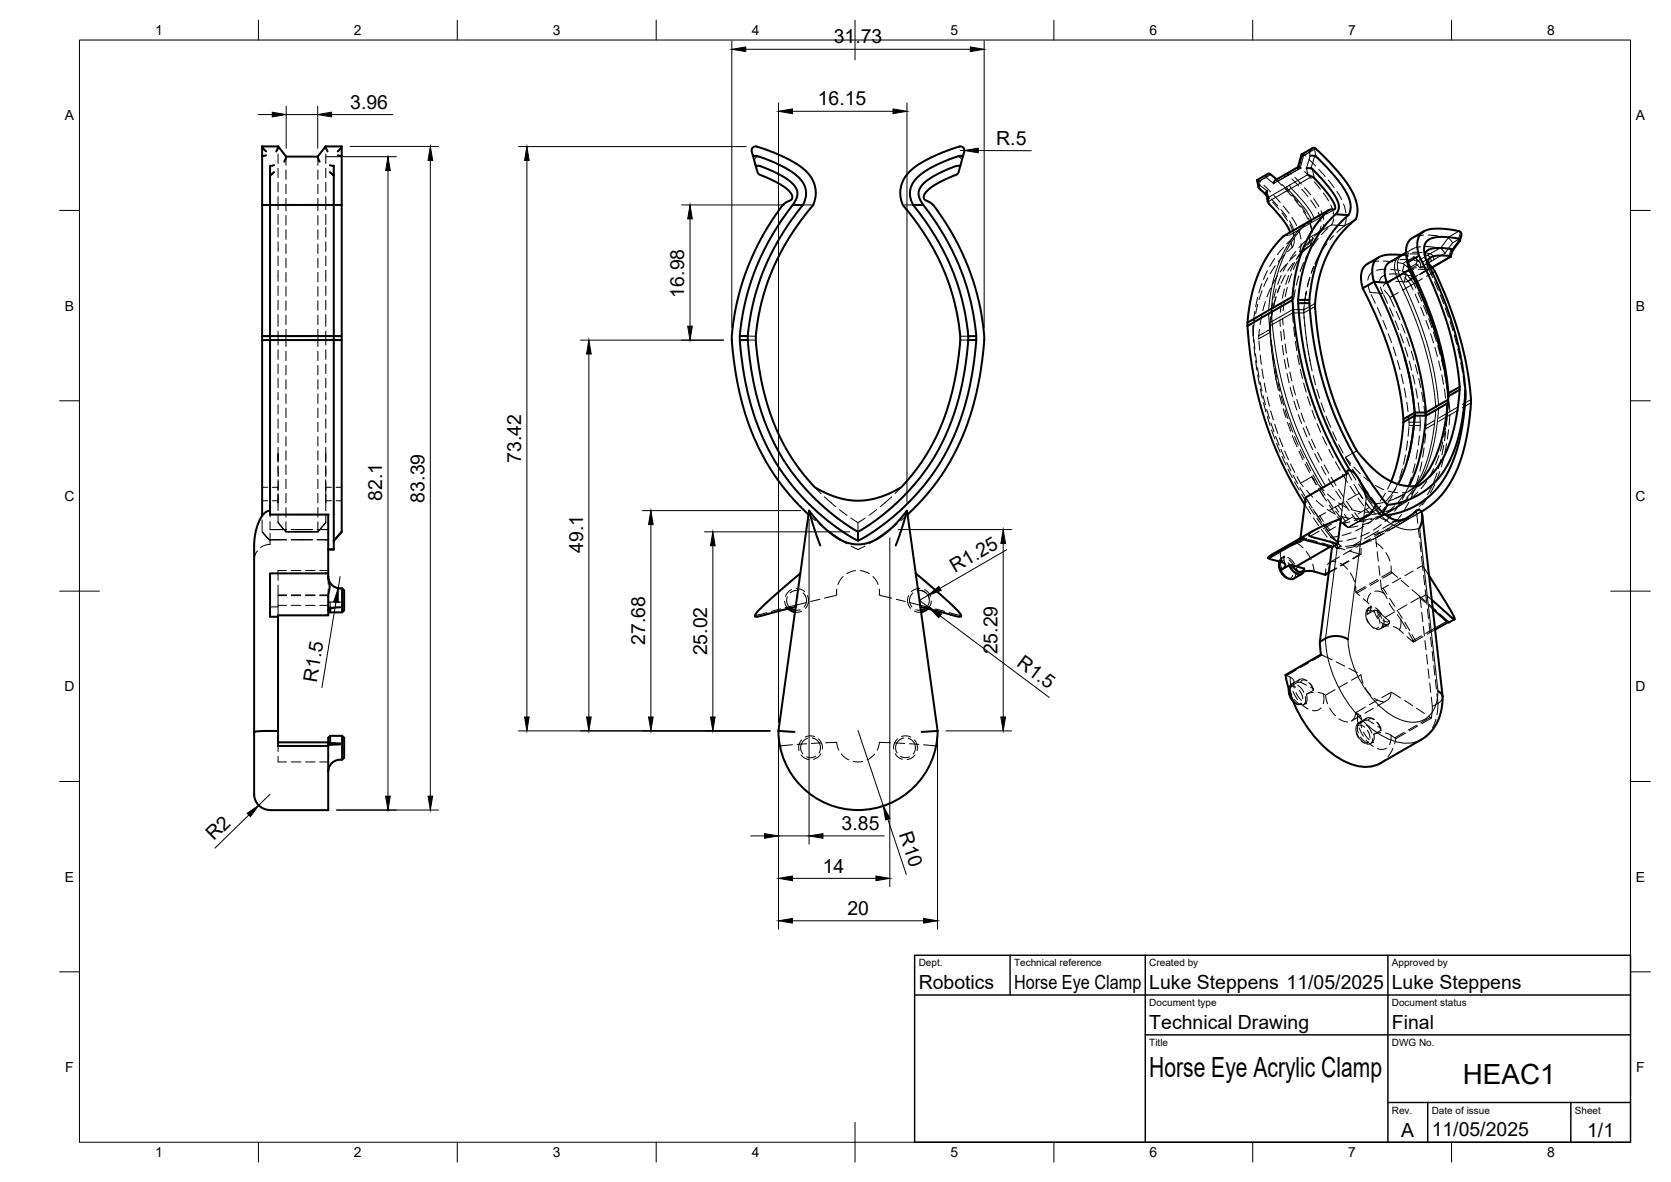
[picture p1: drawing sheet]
<svg xmlns="http://www.w3.org/2000/svg" width="420mm" height="297mm" viewBox="0 0 420 297" stroke-linecap="round" stroke-linejoin="round" font-family="sans-serif">
<defs><g id="words">
<g font-size="7">
<text x="289" y="270.6">Horse Eye Acrylic Clamp</text>
<text x="367.8" y="272.3">HEAC1</text>
</g>
<g font-size="4.9">
<text x="209.6" y="10.9">31.73</text>
<text x="88.1" y="27.3">3.96</text>
<text x="205.6" y="26.5">16.15</text>
<text x="250.5" y="36.4">R.5</text>
<text x="172" y="74.8" transform="rotate(-90 172 74.8)">16.98</text>
<text x="131" y="116.4" transform="rotate(-90 131 116.4)">73.42</text>
<text x="96.1" y="125.9" transform="rotate(-90 96.1 125.9)">82.1</text>
<text x="106.7" y="126.3" transform="rotate(-90 106.7 126.3)">83.39</text>
<text x="146.6" y="138.9" transform="rotate(-90 146.6 138.9)">49.1</text>
<text x="240.1" y="144" transform="rotate(-30 240.1 144)">R1.25</text>
<text x="162.2" y="162.1" transform="rotate(-90 162.2 162.1)">27.68</text>
<text x="177.8" y="164.7" transform="rotate(-90 177.8 164.7)">25.02</text>
<text x="250.8" y="164.5" transform="rotate(-90 250.8 164.5)">25.29</text>
<text x="255.5" y="167.2" transform="rotate(37 255.5 167.2)">R1.5</text>
<text x="79.7" y="171.5" transform="rotate(-81 79.7 171.5)">R1.5</text>
<text x="211.6" y="208.6">3.85</text>
<text x="226" y="209.7" transform="rotate(71 226 209.7)">R10</text>
<text x="53.8" y="211.4" transform="rotate(-44 53.8 211.4)">R2</text>
<text x="206.9" y="219.3">14</text>
<text x="213.1" y="229.9">20</text>
<text x="231" y="248.5">Robotics</text>
<text x="255" y="248.5">Horse Eye Clamp</text>
<text x="289" y="248.5">Luke Steppens 11/05/2025</text>
<text x="350" y="248.5">Luke Steppens</text>
<text x="289" y="258.6">Technical Drawing</text>
<text x="350" y="258.6">Final</text>
<text x="352.3" y="285.7">A</text>
<text x="360" y="285.5">11/05/2025</text>
<text x="399.1" y="285.7">1/1</text>
</g>
<g font-size="3.5">
<text x="39" y="8.8">1</text>
<text x="89" y="8.8">2</text>
<text x="139" y="8.8">3</text>
<text x="189" y="8.8">4</text>
<text x="239" y="8.8">5</text>
<text x="289" y="8.8">6</text>
<text x="339" y="8.8">7</text>
<text x="389" y="8.8">8</text>
<text x="16.3" y="30.2">A</text>
<text x="411.3" y="30.2">A</text>
<text x="16.3" y="78">B</text>
<text x="411.3" y="78">B</text>
<text x="16.2" y="125.9">C</text>
<text x="411.2" y="125.9">C</text>
<text x="16.2" y="173.7">D</text>
<text x="411.2" y="173.7">D</text>
<text x="16.3" y="221.6">E</text>
<text x="411.3" y="221.6">E</text>
<text x="16.4" y="269.4">F</text>
<text x="411.4" y="269.4">F</text>
<text x="39" y="290.8">1</text>
<text x="89" y="290.8">2</text>
<text x="139" y="290.8">3</text>
<text x="189" y="290.8">4</text>
<text x="239" y="290.8">5</text>
<text x="289" y="290.8">6</text>
<text x="339" y="290.8">7</text>
<text x="389" y="290.8">8</text>
</g>
<g font-size="2.5">
<text x="231" y="242.9">Dept.</text>
<text x="255" y="242.9">Technical reference</text>
<text x="289" y="242.9">Created by</text>
<text x="350" y="242.9">Approved by</text>
<text x="289" y="252.8">Document type</text>
<text x="350" y="252.8">Document status</text>
<text x="289" y="262.9">Title</text>
<text x="350" y="262.9">DWG No.</text>
<text x="350" y="279.9">Rev.</text>
<text x="360" y="279.9">Date of issue</text>
<text x="396" y="279.9">Sheet</text>
</g>
</g></defs>
<!-- layer: Hidden -->
<g fill="none" stroke="#000" stroke-width=".25">
<path d="M69.9 38.7v2.4M70 36.8l-.1 .7M71.9 39.4h.1M72 39.4l-.1 2.1M79.9 39.4v2.1M79.9 39.4h.1M81.9 36.8v.7M81.9 38.7v2.4M191 39.4h-.5l-.5 .2-.3 .5v.5M240.5 39.4h.5l.4 .2 .4 .5-.1 .5M327.3 38.8h.3l.7 .4M69.9 49.4v3.3"/>
<path d="M69.9 45.9v2.3M69.9 42.3v2.3M69.9 53.9v2.5M69.9 57.2v2.4M71.9 49.9v3.1M71.9 46.3v2.4M71.9 42.7v2.4M71.9 54.2v2.4M71.9 57.7v2.4M79.9 49.9v3.1M79.9 46.3v2.4M79.9 42.7v2.4"/>
<path d="M79.9 54.2v2.4M79.9 57.7v2.4M81.9 49.4v3.3M81.9 45.9v2.3M81.9 42.3v2.3M81.9 53.9v2.5M81.9 57.2v2.4M201.9 51.5h2.6M227 51.5h2.6M229.6 51.5h.1M316.1 45.2l.8 .5M317.8 46.6l1.7 1.6"/>
<path d="M318.3 48.6l.5 .6M318.5 49.2l.7 .7M319.4 43.7l.4 .4M319.7 50l1.6 1.8M320 50.8l1.6 1.8M320.3 49.1l1.6 1.8M320.6 44.9l1.7 1.7M320.7 45.2h.4l.4 .3M321 45.1l.3 .2M322.1 52.7l1.5 1.8M322.3 53.5l1.4 2M322.4 46.4l1.6 1.7"/>
<path d="M322.7 51.8l1.4 1.8M323.2 47.5l1.5 1.7M323.9 59.2l-1.2 .1M324.2 55.5l1 2.2M324.3 56.5l.9 2.2M324.8 49l1.6 1.8M324.8 54.6l1.2 2.1M325.3 58.9l-.2 .7-.6 .8M325.3 58.7l.1 .6M325.5 59.8l-.2 1.6-.4 .8M325.5 50.2l1.5 1.8M326.3 42.1l.3-.1 .6 .3"/>
<path d="M326.4 42h-.1M326.4 57.9l-2.1 1.2M326.5 57.8l.6 2.3M327.1 51.7l1.3 2M327.7 53l1.2 2M328 43.1l1.7 1.7M329 54.8l.7 2.3M329.1 40l1.7 1.7M329.1 59.8l.5 1.8M329.4 56.1l.5 2.3M329.6 56.8l.2 .7M329.7 58.2l-.6 1.6"/>
<path d="M330 59.6l-.4 2M330.5 45.7l1.5 1.8M331.5 59.9l-1.4 1.9M331.6 42.6l1.6 1.8M332.4 54.4l-5 2.9M332.8 48.5l1.3 2M333.9 57.3l-1.6 1.7M334 45.3l1.5 1.8M334.6 51.5l.7 2.3M334.8 56.5l3.3 .3M334.8 56.5l-5.7 3.3M335.3 55l-.5 1.5"/>
<path d="M335.3 59.2l-.9 1.1M335.6 52.6l-2.2 1.2M336.1 48.1l1.3 2.1M337.8 51.3l.6 2.3M338.1 56.8l-2 1.6M338.5 54.7l-.4 2.1M340.9 55.1l-2.8 1.7M357.9 59.1l-1.6 .2-1.1 .5M359.2 59.1l2.3 .2M362.7 59.5l1.4 .2 1.1 1.4M367.4 59.3l-.4 .7M69.9 79v3"/>
<path d="M69.9 75.5v2.3M69.9 71.9v2.4M69.9 67.9v2.8M69.9 60.8v2.4M69.9 64.4v2.3M71.9 61.3v2.4M71.9 64.9v2.4M71.9 68.5v2.4M71.9 72v2.4M71.9 75.6v2.4M71.9 79.2v2.4M79.9 61.3v2.4"/>
<path d="M79.9 64.9v2.4M79.9 68.5v2.4M79.9 72v2.4M79.9 75.6v2.4M79.9 79.2v2.4M81.9 67.9v2.8M81.9 64.4v2.3M81.9 60.8v2.4M81.9 79v3M81.9 75.5v2.3M81.9 71.9v2.4M190.8 79.1l-.5 2.9"/>
<path d="M191.6 75.6l-.5 2.3M192.6 72.1l-.7 2.3M193.6 69.4l-.6 1.6M237.9 69.4l.6 1.6M238.9 72.1l.7 2.3M239.9 75.6l.5 2.3M240.7 79.1l.5 2.9M315.5 80l-.3 2.3M315.5 78.2l-.3 2.4M316.2 74.7l-.5 2.4M316.3 76.5l-.6 2.3M317.3 79.2l-.5 2.4"/>
<path d="M317.3 71.3l-.8 2.3M317.3 73.1l-.7 2.2M318.2 75.8l-.7 2.3M318.7 68l-1 2.2M318.8 69.8l-1 2.2M319.5 72.4l-.9 2.2M319.5 79.6l-.2 1.5 5.7-3.3v.8l-5.7 3.3 .2 2.4M319.7 79.9l-.1 .4M319.7 79.9l-.2 1.2M320 78.2l-.3 1.7M320 78l-.3 1.9M320 76.1l-.4 2.3"/>
<path d="M320.5 65l-1.2 2M320.7 66.8l-1.3 2M320.8 74.7l-.6 2.3M320.9 74.6l-.6 2.3M320.9 72.6l-.6 2.3M321.2 69.3l-1.2 2.1M321.2 73.5l.7-1.7-.7 1.8M322.1 69.2l-.8 2.3M322.7 62.2l-1.5 1.8M322.9 64.1l-1.5 1.8M323.2 69.1l-1.1 2.1M323.3 66.5l-1.4 1.8"/>
<path d="M323.8 66.1l-1.2 2.1M324.5 60.4l-1 .9M324.5 60.4l.4 1.8M324.9 62.2l-1.1 1M325.1 66.1l-1.3 2M325.1 76.3l-.1 1.5h2.8v.8h-2.8l.2 2.4M325.7 72.8l-.4 2.4M325.8 63.2l-1.4 1.9M325.9 64l-1.7 1.6M326.6 69.3l-.7 2.4M326.9 64.1l-1 1.1M327.2 61.2l-.5 2.1 2.9-1.7"/>
<path d="M327.8 66l-.9 2.2M327.8 78.6l.1 1.5M327.8 77.8h.1M327.9 77.4l-.1 .4M327.9 79.6l.2 2.3M328 76.6l-.2 1.3M328.1 75.4l.1-.4-.2 1.2M328.3 60.6l-1.7 1.7M328.5 73.2l-.3 1.8 .3-1.7M329.3 69.8l-.6 2.3M329.4 69.7l-.7 2.3M329.4 62.8l-1.1 2.1"/>
<path d="M329.6 61.6l-1.9 1.7M329.7 68.6l.6-1.7-.6 1.8M330.7 76.2l-2.9 1.7v.7M330.7 77l-2.9 1.6M331.7 64.2l-1.1 2.1M333.6 61.2l-1.3 2M344 71.6l.5 1.9 3.2 .2-.6-1.6M344.8 74l1 2.2M345.1 68.4l-.8 .9-.4 1.1M346.3 77.3l1 2.1M346.6 65.6l-1.6 .2-1.1 .5M347.8 65.6l2.4 .2"/>
<path d="M347.9 74.1l1 2.1M348.1 73l1.4 1.7 2.1-1.2M348.2 69.2l-1.1 .7-.2 1M348.5 67.7l-2.4 .2M349.4 77.3l.9 2.2M349.6 74.9l1 2.2M349.7 67.7l2.3 .3M349.8 70.8l-1.3 .3-.7 .8M350.6 70l-2.2 1.2M350.8 65.4l-1.3 .5M351 78.2l1 2.2M351.4 66a2.57 2.57 0 0 1 1.9 .6l1 .7"/>
<path d="M351.7 68.9h-2.3M352 65.2l2.4 .1M352.5 64.1l1.7 .2M354.1 68l-.6 .3-.9-.2M354.2 63.6l-.4 1 .1 1.3M354.7 70.2l-1.1 .6-2.6-.1M355 69l-.6 .2-1.5-.2M355.1 62.6l-1.6 .9M355.3 64.6l.6 .2 .3 .4-.1 1.1M355.6 65.5l1 .1 .4 .3 .2 .6-.2 .8M356 64.9l.9 1M356.1 69.5l-1.9 1.1"/>
<path d="M356.6 66.5l-5 2.9M357.2 62l-1.4 .3-.9 .4M357.6 70l-4.9 2.9M358.1 63.5l.1 .7M358.2 64v.9M358.4 62l2.4 .1M358.6 65.3l.4 1.9-.5-1.2M359.2 67.6l1 2.1M359.7 64.7l-2.1 1.2M360.1 67.2l-3 1.7M360.7 70.8l1 2.2M360.8 68.2l-2.1 1.3"/>
<path d="M361.9 62.3l.6 .3 .8 1.1M362.1 74.1l.9 2.2M363.4 77.4l.8 2.3M364.6 64.5h.2M365.2 63.1h-.1M365.2 63l-.3 .3M367 60.6l-.2 .1M65.9 84.5h1.4M67.9 84.5h1.4M67.9 84.4l-2 .1M68.5 84.5h1.4h-1.4M69.9 86.7v-2.2h2v2.6"/>
<path d="M69.9 98.6v1.9M69.9 95.1v2.3M69.9 91.5v2.4M69.9 87.9v2.4M70.5 84.5h10.9M71.9 82.8v1.7h-2v-1.3M71.9 88.3v2.3M71.9 91.8v2.4M71.9 95.4v2.4M71.9 99v2.4M75.4 84.5h2.4M79.9 82.8v1.7h-3.5"/>
<path d="M79.9 84.5h2v2.2M79.9 84.5v2.6M79.9 88.3v2.3M79.9 91.8v2.4M79.9 95.4v2.4M79.9 99v2.4M81.9 83.2v1.3h-2M81.9 98.6v1.9M81.9 95.1v2.3M81.9 91.5v2.4M81.9 87.9v2.4M81.9 84.5h1.4"/>
<path d="M82.5 84.5h1.4M83.9 84.4l2 .1M84.5 84.5h1.4M188 84.5h2v1h-2M190 85.5l.2 1.5M190.2 83.2l-.2 1.3M190.3 88.1l.3 2.4M190.7 91.7l.4 2.3M191.3 95.2l.6 2.3M192.1 98.7l.4 1.4M239.4 98.7l-.4 1.4M240.1 95.2l-.5 2.3"/>
<path d="M240.7 91.7l-.4 2.3M241.2 88.1l-.3 2.4M241.3 83.2l.2 1.3M241.5 84.5v1h2M241.5 85.5l-.2 1.5M243.5 84.5h-2M315.1 81.9l.1 4M315.1 81.8l.1 2.3M315.3 85.3l.2 2.4M315.3 87.1l.3 2.4M315.7 88.9l.3 2.3M315.7 90.7l.3 2.3"/>
<path d="M316.2 92.4l.4 2.4M316.2 94.2l.5 2.4M316.5 85.6l.2 2.4M316.7 82.7l-.2 1.7M316.8 95.9l.5 2.4M316.9 89.2l.2 2.4M316.9 97.7l.5 2.4M317.3 92.7l.4 2.4M317.6 99.4l.6 2.3M317.9 96.3l.5 2.3M318.6 99.8l.6 2.3M319.3 82.7v.8v-.7"/>
<path d="M319.3 83.5l.1 1.5M319.3 83.5l-2.8 1.7v-.8M319.3 82.8l-2.8 1.6M319.4 82.3l-.1 .4v-1.6v2.4M319.4 84.4l.2 2.4M319.5 81.5l-.2 1.3M319.6 86.2l.2 2.4M319.6 85.5l.3 2.3M319.7 88l.3 2.4M320 89.8l.3 2.3M320.1 89l.3 2.4M320.2 91.5l.4 2.4"/>
<path d="M320.5 93.3l.4 2.3M320.6 92.5l.5 2.4M320.8 95.1l.6 3M321.3 96.1l.5 2.3M321.7 99.3l.6 2.3M322.1 99.5l.7 2.3M325.3 82.2l.3 2.4M325.7 85.8l.4 2.3M326.3 89.3l.4 2.3M327 92.8l.5 2.3M327.8 96.3l.6 2.3M328 81.3l.3 2.4"/>
<path d="M328.2 83.1l.3 2.4M328.4 84.9l.4 2.3M328.7 86.6l.4 2.4M328.8 99.7l.7 2.3M329 88.4l.4 2.3M329.3 90.2l.6 3M330.2 94.4l.6 2.3M331.1 97.8l.7 2.3M347.7 80.5l.9 2.2M349.1 83.9l.8 2.2M350.3 87.2l.7 2.3M350.8 80.6l.9 2.2"/>
<path d="M351.4 90.6l.6 2.3M352.1 83.9l.8 2.3M352.3 94.1l.6 2.3M352.4 81.5l.9 2.2M353.1 97.6l.4 2.3M353.3 87.3l.7 2.3M353.7 84.8l.8 2.3M354.3 90.7l.6 2.3M354.8 88.2l.7 2.3M355.2 94.2l.6 2.3M355.9 91.6l.6 2.3M356 97.7l.4 2.3"/>
<path d="M356.7 95.1l.6 2.3M357.5 98.6l.4 2.3M361.7 85l.2 .7M362.2 86.8l.5 2.3M363 90.3l.4 2.4M363.6 93.8l.3 2.5M364.1 97.5l.1 1.3M364.2 100l-.1 .4M364.2 98.8v2.4zM364.2 99.6l-.1 1.3M364.6 80.8l.7 2.3M365.7 84.2l.6 2.3"/>
<path d="M366.6 87.7l.5 2.3M367.3 91.2l.4 2.3M367.9 94.7l.3 2.3M368.3 98.2l.1 1.4M69.9 112.4v1.6M69.9 108.8v2.4M69.9 105.3v2.3M69.9 101.7v2.4M69.9 117v2.4M69.9 115.8v-1.8v2.2M69.9 117.4v2.4M71.9 102.6v2.4"/>
<path d="M71.9 106.1v2.4M71.9 109.7v2.4M71.9 113.3v2.4M71.9 116.8v2.4M79.9 102.6v2.4M79.9 106.1v2.4M79.9 109.7v2.4M79.9 113.3v2.4M79.9 116.8v2.4M81.9 112.4v1.6M81.9 108.8v2.4M81.9 105.3v2.3"/>
<path d="M81.9 101.7v2.4M81.9 117v2.4M81.9 114v1.8M81.9 114v2.2M81.9 117.4v2.4M317.7 101.2l.6 2.3M318.5 102.9l.7 2.2M318.6 104.7l.7 2.2M319.5 103.2l.7 2.3M319.6 106.3l.7 2.2M319.7 108.1l.8 2.2M320.5 106.6l.8 2.3"/>
<path d="M320.7 109.7l.9 2.2M321 111.4l.9 2.2M321.7 110l.9 2.2M322.1 113l.9 2.1M322.3 114.7l1 2.2M322.6 102.7l.7 2.3M323 113.3l1 2.2M323.1 103l.7 2.2M323.6 116.2l1 2.1M323.7 106.1l.8 2.3M323.9 117.9l1.1 2.1M324.2 106.3l.9 2.3"/>
<path d="M324.5 116.6l1.1 2.1M324.9 109.5l1.2 2.8M325.1 119.4l1.2 2.1M325.5 109.7l.9 2.2M326.1 119.8l.9 1.6M326.6 113.4l1 2.1M326.9 113l1 2.1M328.1 116.6l1.1 2.1M328.5 116.2l1.1 2.1M329.8 119.8l1.2 2M329.8 119.8l.7 .9M329.8 119.8l1.1 1.9"/>
<path d="M329.8 119.8l-2.8 1.6M329.9 103.1l.8 2.2M330.1 119.3l1.2 2.1M331.2 106.4l.9 2.2M332.2 101.2l.8 2.3M332.6 109.7l1 2.2M333.4 104.6l1.2 2.8M334.1 112.9l1.1 2.1M335.1 108.5l1 2.2M335.8 116.1l1.2 2.1M336.6 111.7l1.1 2.1M337.6 119.2l1.2 2"/>
<path d="M338.7 118.3l1.2 2.4M339.4 118.2l1.5 2.4M339.6 116.5l-1.3-1.6 1.2 2.1M340 117.9l1.2 1.9M340.1 118l1.1 1.8M340.4 117.4l1.7 1.6M341.2 113.3l-2.9 1.6 1.1 2M341.2 119.8l.9 1.3M342.9 119.9l1.9 1.4M352.6 117.8l-.7 2.3M353.4 114.3l-.5 2.4M353.7 101.1l.3 2.3"/>
<path d="M353.9 110.8l-.3 2.4M354.2 104.6l.1 1.5M354.3 107.3l-.2 2.3M354.3 106.1v.8h2.8M354.3 106.1h2.8M355.8 116.6l-.6 2.3M356.5 113l-.5 2.4M356.6 101.2l.3 2.4M356.7 119.6l-.7 2.2M356.9 109.5l-.3 2.4M357 104.7v3.6M357.5 116.1l-.5 2.3"/>
<path d="M358 102.1l.3 2.4M358.1 112.6l-.4 2.3M358.5 105.7v1.2M358.5 109l-.3 2.4M358.5 106.9v.9M360.5 117.8l-1.1 2.1M360.7 106.5l-2.2 1.2M360.7 105.7l-2.2 1.2M361.8 114.5l-.8 2.2M362.8 111l-.6 2.4M362.8 109.1l-.4 1.5M363.5 107.6l-.4 2.3"/>
<path d="M363.5 105.6l-.4 2.4M363.9 104l-.2 2.4M364 102.1l-.3 2.3M364 101.3l.2-.1-.1 1.6M366.7 103l-5 2.9M366.7 102.2l-5 2.9M369.9 101.2l-2.2 1.3M369.9 100.4l-2.2 1.2M64.7 138.4l-.6 1.3-.2 1.1M65.9 130.7v3M65.9 133.7l2 2.2zM65.9 122.5h1.4"/>
<path d="M65.9 125.8h1.4M67.9 131.1v2h4.2M67.9 135.6v1.2l-1.1 .2-1.3 .6M67.9 135.6h2h-2M67.9 134v1.6M68.5 122.5h1.4v.4M68.5 125.8h1.4M69.9 124.1v2.3zM69.9 124.6v1.8M69.9 131.3l2 2.4h8l2-2.4-2 2.4h-8zM69.9 129.5v1.8M69.9 126.4v1.9"/>
<path d="M69.9 135.6h2.2M69.9 120.6v2.4M69.9 121v2.4M71.9 133.7h.1M71.9 120.4v2.4M71.9 124v2.4M71.9 127.6v2.3M71.9 131.1v2.4M72.1 129.3h-4.2v.6M73.3 133.1h5.3M73.3 129.3h5.3M73.3 135.6h5.3"/>
<path d="M79.8 133.1h2.7M79.8 129.3h2.7M79.8 135.6h2.1M79.9 120.4v2.4M79.9 124v2.4M79.9 127.6v2.3M79.9 131.1v2.4M79.9 133.7h.1M81.9 120.6v2.4M81.9 121v2.4M81.9 135.6h.6h-.6M81.9 124.1v2.3"/>
<path d="M81.9 129.5v1.8M81.9 126.4v1.9M81.9 125.9v.5M81.9 124.6v1.8M81.9 125.8h1.4M82.5 129.3h.1M83.3 122.5h-1.4v2.2M84.5 122.5h1.4M84.5 125.8h1.4M203.3 129.3l1.7 1.6M204.9 122.5l1.5 1.5M205.9 131.6l1.8 1.5"/>
<path d="M207.3 124.9l2.8 2.4M211.1 128.1l1.9 1.4M211.3 135.6l1.7 1.1M214 130.2l1.7 1.1M214 137.3l1.7 .8M215.7 138.1h.1M215.7 131.3v2.4M217.5 137.3l-1.8 .8M217.5 130.2l-1.8 1.1M220.2 135.6l-1.7 1.1M220.4 128.1l-1.9 1.4M224.2 124.9l-2.9 2.4"/>
<path d="M225.6 131.6l-1.8 1.5M226.6 122.5l-1.6 1.5M228.2 129.3l-1.7 1.6M321.1 138.7l-1.3 .6M323.4 137.7l-1.4 .6M325.5 121.1l1.2 2.1M326.9 122.5l1.2 2.1M327 135.2l-.1 1.1-2.4 .9M327 121.4l.7 .9M327.3 124.2l1.2 2M327.7 135.1l.3 .2M328.1 126.8l1.4 2.3"/>
<path d="M328.3 125l1.2 2M328.5 123.2l1.6 1.8M328.6 135.2l-1.7 1.1M328.7 125.6l1.2 2M328.9 135.5l2.3 .6M329.1 127.3l1.4 2M330.2 128l1.2 1.9M330.2 130.1l1.4 2M330.6 128.6l1.3 2M331 125.8l1.8 1.5M331.1 130.2l1.4 2M331.3 121.6l1.6 1.7"/>
<path d="M331.4 129.9l.9 1.4M331.6 122.8l1.1 1.9M331.6 122.9l1.1 1.8M331.7 133.5l-2.1 1.1M331.9 122.5l1.3 2M332.3 133.1l1.4 1.9M332.4 136.4l2.5 .8-.4 .2M332.6 131.6l1.5 1.9M332.7 124.7l.9 1.2M333 132.2l1 1.3M333.2 133.1l1.5 1.9M333.3 128.8l-1.9 1.1"/>
<path d="M333.7 128l2.1 1.2M333.8 124.1l1.8 1.6M333.8 125.5l1.3 2M334 133.5l1.1 1.4M334.2 126.9l1.4 2M334.4 135.9l1.7 1.9M334.7 135h.1M334.7 135l1.4 1M334.8 134.4l.6 .9a1.58 1.58 0 0 0 2 .7h.1M334.8 131.7l-2.1 1.2M335.8 135.8l1.3 1.5M335.8 128.4l1.4 2"/>
<path d="M335.8 132.4l-1.8 1.1M335.9 137.5l2.3 .6M336.1 137.8l1.3 .1M336.1 137.8h.1M336.3 129.9l.6 .8a1.16 1.16 0 0 0 1.8 .6l.7-.1M336.3 134.8l-1.6 .2M336.5 126.4l2.1 1.2M336.8 139.9l-2.4 1.4M336.9 129.7l2.3 .5M337.1 137.3h.1M337.1 137.3l-1 .5M337.2 130.3l-1.4 .8"/>
<path d="M337.5 131.5l1.4 1.1 2.5-1.4 3.2-1.9 1.4-2.7-1.4 2.7-3.2 1.9-2.5 1.4zM337.9 126.2l-3.6 2M337.9 131.3l1 1.3M339.3 138.5l2.7 .8-1.9 1M339.5 122.2l1.3 2M339.7 133.8l-2.2 .8M339.7 128l2.3 .6M339.9 138.1l-2.1 1.2M340.2 137.1l-1.9 .2M340.4 129.7l-3.6 2.1M340.4 121.7l1.4 2.3M340.9 137.3l-2.4 .4"/>
<path d="M341 135.2l-2.3 .6M341.4 132.2l-2.3 .4M341.5 125.2l1.4 1.9M341.6 121.6l1.3 2M341.8 124l.9 1.3M341.8 124l-2.9 1.6M341.8 136.8l-1.6 .3M342 139.3h.2l-2 1.1M342.1 136l-1.9 1.1M342.3 137.8l-.1 1.5M342.4 130.3l-2 .1M342.7 122.1l1.4 1.9"/>
<path d="M342.9 132.3l-2.1 1.1M343.3 136.2l-2.4 1.3M343.4 126.2l.9 1.3M343.6 124.6l1.4 1.9M343.6 128l1 1.3M343.7 129.4l-1.3 .9M343.8 136.1l2.1-.9 .3 2.3M344.2 136.1l-2.2 .8M344.3 127.5l1.6 1.6M344.3 129.2l-3.8 1.6M344.3 127.5l-2.8 1.6M344.3 133.8l-2.2 1"/>
<path d="M344.4 129.1h.1M344.6 135.4l-1.8 1M344.8 125l1.2 1.6M344.8 131.1l-2.2 .8M344.8 136l-1.3 .1-.8 .6M345.2 128.7h-2M345.2 128.7l-1.9 1.1M345.2 128.7l-2.8 1.6M345.7 127.4l1.7 2.1M345.8 130.2l-1.9 1.4M345.8 122l2.1 1M345.9 136.4l1.8 1.5"/>
<path d="M346.3 126.9l-1.7 1.7M346.3 138.6l.3 2.4M346.7 133.4l-3.6 2M346.8 129.9l2.1 1M347.2 127.2l-1.9 1.4M347.3 128.9l-2.4 .4M347.3 131.9l-1.9 1.3M347.3 134.3l-2 1.2M347.4 129.5h.1M347.7 134.1l-1.8 1.1M347.8 128.9l-.4 .6M347.9 126.3l-1.9 .3"/>
<path d="M347.9 129.4l-2 1.2M348.1 133.9l-2.1 1.3M348.2 127.5l-1.6 1.8M348.3 124l-1.3 1.9M348.4 138.9l1.1 2.1M348.5 129.5h-1.1M348.8 126.9l-1.4 2.6M349.1 123.4l2.3 .4M349.2 132.7l-3.5 2.1M349.7 124.6l-1.6 1.8M349.8 121l-.9 1.9M349.9 129.4l-1.7 1.7"/>
<path d="M350.1 131.1h.5M350.1 124.5l-1.2 2M350.1 132l-1.8 1.6M350.6 131.1l-2.9 1.7M350.6 127.7l-2.2 .9M350.7 127.1l-1.8 1.6M350.8 125.3l-1.8 .6M350.9 122.8l-1.1 1.6M351.5 121.2l-.9 2.2M351.5 121.7h.1M352 126.5l-1.4 2M352.4 129.3l-1.5 1.9"/>
<path d="M352.4 126.8l-5.6 3.3M352.4 130.7l-1.8 .4M352.8 124.3l-2 1M352.9 124.2v.1M353 124.4l-1.5 1.8M353.1 130.5l-.3 .1M353.1 130.5l-2.9 1.6M353.2 124.1l-2.4 1.2M353.6 123.3l-1 2.2M353.8 126l-2.1 1.2M353.8 130.1l-.7 .4M354.2 126.2l-1.2 2.1"/>
<path d="M354.3 122.2l-.7 1.1M354.9 120l-.8 2.2M355.6 123l-.8 2.2M355.8 122.2l-1.6 1.2M356.1 128.3l.1 .9M356.2 129.2l-7.4 4.3M356.5 123.7l-1.8 1.6M356.5 122.1l-2.8 1.7h-1.1M357.3 128.6l-2.1 1.3M357.4 128.6l-1.2 .6M358.8 120.9l-1.5 1.9M67.9 152.5h2"/>
<path d="M69.9 149.7v2.4h2.2M69.9 152.1v2.5M69.9 147v2.5M72.1 149.5h-2.2v.2h2.2M72.1 143.4h-2.2v2.4M73.2 149.7h2.4M73.2 149.5h2.4M73.2 152.1h2.4M73.2 143.4h2.4M76.8 149.7h2.4M76.8 149.5h2.4M76.8 152.1h2.4"/>
<path d="M76.8 143.4h2.4M80.4 149.7h2.1M80.4 149.5h2.1M80.4 152.1h2.1M80.4 143.4h2.1M82.5 150.6l.1 .2M82.5 148v2M82.5 144.9v1.9M82.5 152.5l.5 .1v.4M82.5 153.4h.1M83 151.3v1.3h2.5M83 151.3l-.5 .1"/>
<path d="M83.7 151.2l1.8 .1h-2.5M192.8 154l-3 .6M196.3 153l-2.3 .6M197.3 151.1l.3 1.1 .5 .8M198 150a2.48 2.48 0 0 0 .7 2.8M199 148.2l-.7 .4-.8 1.3M200.2 147.9l1.3 .2 .8 .6M200.9 148.4h-1l-1.3 .6M201.2 153.2l-1.3 .2M201.6 153.6l-.8 .2h-.9M201.9 149a2.5 2.5 0 0 1 .3 3.6M202.7 151.5l-5.3 1.2"/>
<path d="M203 149.7a3 3 0 0 1-.5 3.2M206.1 150.6l-2.3 .6M210.4 148v1.5l-3.1 .8M212 144.9l-.7 .8-.6 1.2M215.1 143.4l-2.2 .8M216.3 143.4l1.4 .3 .9 .5M219.5 144.9l.7 .8 .6 1.2M221.1 148v1.5l3.1 .8M225.3 150.6l2.3 .6M228.5 149.7a2.94 2.94 0 0 0 .5 3.2M228.8 151.5l5.3 1.2M229.6 149a2.47 2.47 0 0 0-.3 3.5"/>
<path d="M229.9 153.6l.8 .2h.9M230.3 153.2l1.2 .2M230.6 148.5l1-.1 1.2 .6M231.3 147.9l-1.3 .2-.9 .6M232.5 148.2l.7 .4 .8 1.3M233.5 150a2.5 2.5 0 0 1-.7 2.8M234.2 151.1l-.3 1.1-.6 .8M235.2 153l2.3 .6M238.7 154l3 .6M322.2 140.3l.7-.6-.1 .7 .3 1.2M322.8 140.8l-.8 .1-.3 .5-.1 .6M323.1 140.2l-1 .1-.5 .8"/>
<path d="M323.8 141.4l.8 .9 .4 1.1M324.1 140.7l.9 1 .5 .9M325 144.6a1.01 1.01 0 0 1-1.7 .5M325.8 143.7l-.1 1-.5 .8M327.9 143.2l-1.7 1 1.6-.6M333.4 143l-.1 1.4M335.9 141.1h-1l-1.1 .8M336 142.7l-1.9 1.1M336.1 142.8l-2 1.2M337 141.5l1.8 1.6M339.1 140.9l-2.1 1.2M339.2 141l-2.1 1.2"/>
<path d="M339.5 144l1.1 2.2M340.8 147.3l.1 1.5 1 .9M342.8 150.5l1.4 1.3M343.3 147.4l-2.4 1.4M343.5 147.7l-2.4 1.4M343.6 155.4l.8 1.4 .6 .7M343.7 153.7a1.29 1.29 0 0 1 1.9 .2M344 152.8l.7-.5v.6M344.7 152.9l-.3 .8-.6 .7 1.8-1M344.8 157.4a1.33 1.33 0 0 0 1.8 .2M345 152.7a1.35 1.35 0 0 0-1.4 .5 1.35 1.35 0 0 0-.2 1.4l.2 1 .5 1M345.2 157.7l.3 .2"/>
<path d="M345.6 153.4l.3 1.2 .6 .9M345.6 153.4l.7 .1M346.1 153.4l.9 1.1 .4 .9M346.3 153.5l.7 1.5M346.3 153.5l3.1 2.6M346.3 154.7l.4 .8 .3 1.2M346.4 145.6l-2.1 1.2M346.6 145.9l-2 1.2M346.7 142.2l.3 2.4M347.1 145.8l.2 2.3 1.5 2.4M347.3 156.4a1.65 1.65 0 0 0 2.1 .2M347.4 145l2.4-1.4 .3 .3-2.4 1.4"/>
<path d="M347.7 156.7a1.23 1.23 0 0 1-1.6 1.4M347.8 155.9l.8 .4 .8-.2v.5M349.1 147.1l-1.8 1M349.2 156.8l-2.2 1.2M349.3 151.5l1.3 2M349.4 156.6l-1.8 1.1 1.5-.4M349.8 142.2v1.4M350.1 143.9l1.3 1.2M350.3 157.4l1.4 .7 1.2 1.1M350.6 153.8l-2.3 1.4M351.3 154.5l2.3 3.5M352.2 145.3l-2.1 1.2"/>
<path d="M352.3 145.9l1.9 1.5M353.7 152l-2 1.2M354.2 159l1.2 2.3-1.6-1.3M355 148.2l2.2 1.8-2.4 1.4M355.3 143.5l-2 1.2M357.1 150.3l.3 2.4M357.2 150l1.3 1.1M357.5 153.9l.3 2.3M357.7 142.1l1.6 2.6M357.7 142.1l-1.4 .8M357.7 142.1l.1 1.3M357.8 160l-2.4 1.3"/>
<path d="M357.9 157.4l.3 2.4M357.9 144.6l.3 2.4M358.4 148.2l.1 1.3M358.5 149.5l1.5 1.3M358.5 149.5l-1.4 .8 1.3 1.1M359.3 152.2l1 .8M359.3 151.9l1.8 1.6M360.8 158.2l-1.9 1.2M362 154.3l2.3 1.9M364.3 156.2v.2M364.3 156.2l-.2 .2M323.2 169.6l1.2 .6a1.22 1.22 0 0 1 .9 1.4"/>
<path d="M325 175.9l.6 .7 .9 .6M325.1 176.2a1.46 1.46 0 0 0 2.2 .5M325.1 171.8l-.8 .5-.2 1M325.3 171.5l.1 1.4M325.8 172.7a1.06 1.06 0 0 0-1.3-.1 1.06 1.06 0 0 0-.4 1.1M325.8 176.8l.4 .2M325.9 174.1l1.3 1.9M326.3 172.2l.8 .7 .7 1.1M326.3 171.5l-1.8 1M326.7 173.4l.6 1.1 .3 1.1M326.8 170.7l-2.1 1.3M327 171.4l1.5 .8"/>
<path d="M328.1 170.8a1.18 1.18 0 0 0-1.8 .7M328.1 176.7l.3 .1-.7 .4M328.2 175.1l.1 1.1-.3 .7-.4 .3M328.3 170.9l.4 .2M328.4 171l-.8-.1-.6 .5-.7 .1M329.1 171.5l.5 .7 .6 1.3M329.4 171.7l.8 1.4M329.6 172.7l.6 .4M330.2 173.1v.4M330.2 173.5l-1.7 1 1.7-.5M331.4 174l1.9 .7 .5 2.2M332.1 164.5l2.8 1.3"/>
<path d="M334.3 178l1.5 1.9M335.7 173.3l-2.4 1.4M336 166.3l2.1 1.1M338.8 171.5l-2.1 1.2M339.2 167.9l2.1 1.2M339.8 170.9l2.4-1.3 .5 2.2M342.2 179.8l-2.4 1.4M343.3 172.8l1.4 1.9M343.3 177.7l-2.4 1.4M345.3 178l-2.1 1.2M345.6 175.5l.9 .5 1.3 .3M346.4 175.9l-2.1 1.2"/>
<path d="M347.4 175.3l2.4-1.3 2.4 1.4M348.7 176.1l-2.4 1.3M349.8 174l-.4 1.3-.5 .6M353.2 176l2 1.3M356.2 178l2 1.3M358.3 161l.3 2.3M358.7 164.5l.3 2.4M359.1 168.1l.2 2.3M359.1 180l.8 .5M359.5 171.6l.2 2.4M359.9 175.2l.3 2.4M362.7 175.2l-.1 .5-.4 .6-2 1.3-.3 2.9"/>
<path d="M69.9 190.1v1.4h2.2M69.9 187.5v1.4M73.2 191.5h2.4M76.8 191.5h2.4M80.4 191.5h2.1M82.5 186.6l1.8 .1M82.5 187v.3M85.5 186.7h-3M199.3 187.2l-3.2 .3M201.4 189.7l.9 .8 1.1 .4M201.5 186l-.6 1v1.6M202.8 186.9l-2.4 .2"/>
<path d="M203.1 185.5a2.49 2.49 0 0 0-1.2 4M204.3 185.4a2.51 2.51 0 0 1 1.6 3.8M204.8 185.1l-1.4-.2-.9 .3M205.1 190l-1.1 .4-1.2-.2M205.8 185.7l.7 1 .3 1.6M206.4 189.4l-.8 .9-1 .5M206.4 186.7l-2.4 .1M207.6 186.7l2.8-.2 .5 2M211.6 189.5l1 1 .8 .5M214.6 191.4l1.1 .1 1.2-.1M219.9 189.5l-1.8 1.5M223.9 186.7l-2.8-.2-.5 2"/>
<path d="M225.1 189.4l.8 .9 1 .5M225.1 186.7l2.4 .1M225.7 185.7l-.8 1-.2 1.6M226.4 190.1l1.1 .3 1.2-.2M226.7 185.1l1.4-.2 .9 .3M227.2 185.4a2.5 2.5 0 0 0-1.6 3.8M228.4 185.5a2.48 2.48 0 0 1 1.2 4M228.6 186.9l2.4 .2M229.9 186l.6 1 .1 1.6M230.1 189.7l-.9 .8-1.1 .4M232.2 187.2l3.2 .3M336.7 180.6l1.3 .7 .9 .1"/>
<path d="M341.2 184.3l.4 1 .9 1.1M341.2 182.5a1.29 1.29 0 0 1 1.9 .3M342.2 181.2l.2 1.7M342.3 186.2a1.33 1.33 0 0 0 1.9 .3M342.3 180.8a1.65 1.65 0 0 0-.9-1.4l-.5-.3-.4 1.3-.5 .7M342.5 181.6a1.35 1.35 0 0 0-1.4 .5 1.35 1.35 0 0 0-.1 1.4l.1 1 .5 .9M342.7 186.5l.3 .2M342.8 184l1.5 1.9M343.2 181l-1.7 1 .2-.2M343.6 182.2l.9 1.1 .5 1M343.7 180.5l-2.1 1.2M343.8 183.5l.4 .8 .3 1.2"/>
<path d="M344 181l1.4 .9M345.2 185.5a1.23 1.23 0 0 1-1.6 1.5M345.2 180.6l.3 .2M345.2 186.5l-.6 .4M345.3 180.7a1.31 1.31 0 0 0-2.1 .3M345.5 180.8a1.33 1.33 0 0 0-1.7 .2h-.6M346.2 181.4l.7 1.2 .3 .9M346.4 181.6l.8 1.5M346.4 182.5l.8 .6M347.2 183.1v.4M347.2 183.5l-1.8 1 1.8-.4M348.2 191l-1.1 .8"/>
<path d="M348.4 184.2l1.1 .4 1.5 1-.4 1.4M350.2 188.1l-1.2 2M353.4 184.2l-2.4 1.4M356.5 182.4l-2.1 1.2M359.9 180.5l-2.4 1.3"/>
</g>
<!-- layer: Visible -->
<g fill="none" stroke="#000" stroke-width=".51">
<path d="M65.9 36.8h4.1l2 2.6M65.9 39.2v12.3h2v34h-2M66.9 38.1l-1-1.3v2.4l1-.2M70 36.8l-.5 1.3M72 39.4l-.5 1.2M72 39.4h7.9M81.9 36.8l-2 2.6 .5 1.2M82.4 38.1l-.5-1.3h4v96.9l-2 2.2M84.9 39l1 .2M85.9 36.8l-1 1.3M189.3 39l.7 2.6 1 .1 2.4 .9 4.5 2.4 2 1.8 .5 1.2 .1 .9-.8 2-3.4 4.8-2.3 3.6-3.4 6.8-1.6 4.3-1.3 4.1-.8 3.7-.7 4.1a38.7 38.7 0 0 0 .8 11.6l1.4 6.4 2.3 7 2.7 6 2.8 4.7 3.7 4.9 4.3 4.5 5.7 4.8 4.9 3.2a1.1 1.1 0 0 0 1.3 .3l3-1.7 2.8-2 5.3-4.5 4.8-5.1 4.2-5.8 2.9-5.2 2.5-6.1 2.2-7.8 1.3-8.1a25.9 25.9 0 0 0 .2-6.9l-.7-4.5-1-4.2-1.3-4.2-1.6-3.8a81.1 81.1 0 0 0-9.2-15.4l-.5-1.3v-1.1l.6-1.2 1.2-1.2 1.5-1 2.8-1.5 2.8-1.2 1.6-.4-.5 1.9-.4 .4-4.9 2.3-1.8 1.2-1.1 1-.5 1 .1 .7 1.8 1.1a61.8 61.8 0 0 1 13.3 33.4l-.5 5.9-1.4 7.8-1.6 6.2-2 5.4-2.6 5.3-2.6 4.3-3.8 4.9-4.8 5M242.2 39l.3-1-.2-.8-.7-.4-1.2 .3-3.2 1.1-4.5 2.1-2.6 1.6-1.8 1.6a7.3 7.3 0 0 0-1.3 8l3.1 3.9 3.1 4.6 1.9 3.3 1.9 3.9 1.6 4 1.2 3.9 .9 4.3 .7 5.1-.3 4.5-.9 5.8-1.4 5.9-1.3 4-1.8 4.4-1.8 3.6-2.2 3.4-3 4a12.2 12.2 0 0 1-7 4.7 18.6 18.6 0 0 1-17.1-2.6l-2.5-2.9-3.2-4.4-2.5-4.5-1.9-4.3-1.7-4.7-1.4-5.7-.9-6-.5-5.2 .6-4.3 .8-4.1 1.3-4.4 1.3-3.4 2-4.4 1.9-3.3 3.5-5.2 3.1-3.9 .5-1.5a8.3 8.3 0 0 0-4.7-8.8l-3.9-2.1-6.3-2.3-.7 .2-.4 .6 .3 1.5 .5 .1a27.1 27.1 0 0 1 8.3 3.4l2.6 1.9 1 1.1 .6 1 .4 2-.1 1.1-.6 1.7a59.4 59.4 0 0 0-14 33.1l.5 5.8 1 5.7 1.4 5.8 1.7 5a55.1 55.1 0 0 0 23.1 26.9l3.4-2.1 4.6-3.6 3.5-3.3 3.2-3.5a59 59 0 0 0 12.6-31.3l.4-5.8-1.2-7.7-1-3.5-1.5-4.5-1.8-4.1-1.8-3.2a65.4 65.4 0 0 0-6.5-9.6"/>
<path d="M327.3 38.8l-1 3.3 .2 .4M329.2 38.3l.7-1 .5-.2 .4 .2 3.5 3.5 3 3.4 2.1 3 1.3 2.4 .6 2.3v1.6a3.1 3.1 0 0 1-1.7 2.7l-1.8 1.7-1.6 2-1.2 1.8-1.5 2.7-1.7 5-.8 3.7-.3 3.1 .7 8.4 1.7 8.5 2.4 7.9 1.6 4 2.3 4.9a23.4 23.4 0 0 0 12 11.7l1.4 .4a7.8 7.8 0 0 0 4-.1l2.1-1.6 2.1-2.3 1.8-2.7 1.2-2.6 1-2.7 .8-3.4 .8-4.6 .4-4.8-.8-6.3-1.8-8-3.2-9.1-4.5-9.7-.3-1.6v-1.9l.3-1 .6-.9 .8-.6 .9-.4 3.1-.2 3.3 .3a2.16 2.16 0 0 1 2 .7l.1 .6-.4 1.4M329.4 39.1l1.3 .1 .6 .5 4.3 4.6 2.4 3.2 1 1.9 .5 1.4 .1 1.6-.5 1.6a30.4 30.4 0 0 0-9.8 21.1l.4 6.2 1.3 8 1.4 5.7 2.1 6.7 3 7.1 3 5.7 3.2 5.3 4.3 6a1.37 1.37 0 0 0 1.6 1l2.2-.4 2.7-.9 2.4-1.3 2.3-1.5a25.8 25.8 0 0 0 8.1-15.6l.8-4.9 .3-4.2-.4-4.5-.8-4.3-1-4.3-1.7-5.7-1.9-5-2.7-6.3a12 12 0 0 1-1.7-4.3l-.1-1.6 .6-1.3 1.2-.8 1.8-.4 2.9 .1 2.4 .5 .1 .4-1.9 2.6M330.1 37.2l-2.8 1.6 .1 .5M65.9 51.5v78.2M67.9 44.2v7.3h18M68.9 41.5l-1 .2v2.5l1-.9M82.9 41.5l1 .2v2.5l-1-.9M83.9 44.2v93.9h-1.4M190 41.5l.5 1.9 .4 .4 4.9 2.3 1.8 1.2 1 1 .6 1-.1 .7-1.8 1.1a61.8 61.8 0 0 0-13.3 33.4l.5 5.9 1.3 7.8 1.7 6.2 2.2 5.8 2.4 4.9 2.8 4.6 3.8 4.9 4.6 4.7M199.3 51.5h2.6M241.5 41.5l.7-2.5-.5 .2a27.1 27.1 0 0 0-8.4 3.4l-1.5 1-1.7 1.6-.9 1.6-.4 1.4 .1 1.5 .7 1.8h2.6"/>
<path d="M316.1 45.3l.4 1.8M316.1 45.2l.4 .4M316.7 46.5l-.2 .3v.4l2 2M318.3 44.5l.4-.7 .5-.2 1.8 1.5M318.6 48l-.3 .6 .5 2.1M318.8 43.7l-2.7 1.5M318.9 49.6l-.1 .9a2.39 2.39 0 0 0 1.1 1.6l2.9 3.5 1.2 1.8 .4 1M326.3 42l-5.6 3.2-.5 .9M328.5 42.3h1.1a4 4 0 0 1 1.8 1.7l2.6 2.9 1.4 1.9 1 1.9 .3 1.6-.6 1.2-2.4 2.6-1.9 2.4-2.4 4.3-1.3 3.5-.8 2.8-.7 4.1-.2 3M328.8 43.9l.9 .4a18.6 18.6 0 0 1 4.3 4.5l1.3 2 .4 1.2-.1 .6-1.3 .1a27.2 27.2 0 0 0-7.8 13l-1 4.7-.5 5M334.1 52.8l-11.4 6.5-3.1 3.7-2.3 3.9-1.9 4.7-1.2 4.9-.5 5.4M335.8 53.8l3.2 .3"/>
<path d="M358 58.1l-3 1.8-1 1.1-.5 1.8 .1 1.3 .4 1.8M325 74.6l-11.3 6.5M326.4 76.2l.5 5.7 .9 5.8 1 5 1.6 5.6 1.7 4.9 2.2 5.4 2.6 5.1 2.5 4.5M326.4 75.4h2.8M326.4 76.2h2.8M345.5 70.8l4 8.5 2.9 8 2.1 8.1 1.2 8.3h2.8v.8M345.5 70.8l-2.9 1.6M346.7 64.7l-3.1 1.7-.8 .9-.6 1.7 .1 2.1a11.8 11.8 0 0 0 1.9 4.5l3.7 8.6 2.6 7.7 1.7 7.7 .7 6.5M352.5 64.1h-4.1l-1.4 .4-1 .7-.6 1-.3 1.3v1.4l.4 1.9M353.5 63.5l-4.2 2.4-.7 .8-.3 .8-.1 1.2 .5 2.3-3.2-.2M353.7 64.9l.7 2.9-5.7 3.2 3.8 8.3 3 8.3 2 8.5 1 7.6 5.6-3.3M354 65.9a23.3 23.3 0 0 0 2.2 5.6l3.3 8 2.1 6.4 1.6 6.7 1 7.4"/>
<path d="M354 65.9l4.3 9.4 2.9 8 2 8.2 1 7.3M356.8 64.3l-2.8 1.6M358.2 64l.6-1 .9-.4 1.6-.3 2.6 .1 1.1 .2 .2 .3-.4 1.6M360.1 67.2l4.7-2.7-1.8-.3-2.4 .2-1.3 .7-.2 .7 1.7 2.4 1.2 2.6 2.5 6 2.1 6.4 1.6 5.8 .8 4 .7 4.9 .2 3.3-.5 5.1-.9 4.8-1 3.7-1.1 3.2-2 3.7-1.8 2.6-2.2 2.1-3 2.2M65.9 84.5h20M85.9 85.5h-18v43.8h14.6v15.9l.4 2.1-.4 2.4v4.9h-12.6v.4M186 84.4l2 .1M186 85.5h2M243.5 85.5h2M245.5 84.5h-2M313.7 81.9l11.3-6.5 .4 5.2 .9 6 1.2 5.7 1.4 5.2 2 5.8 1.8 4.6 2.9 5.9 3 5.3M313.7 81.9l.6 7.1 .9 5.2 1.2 5.7 1.6 5.4 2.1 6 2.2 5.1 2.9 5.5 2.9 4.9"/>
<path d="M353.2 89.9l1.6 6.8 .9 7-2.8 1.6M367 97.9l-2.8 1.7-.5 5-.6 3.2-1.6 5.6-.9 2.3-1.5 2.6-1.6 2.1-1.7 1.8M367 97.2l-2.8 1.6v.8M368.4 98l-.2 5.7-1.3 7.4-1.7 5.2-2.3 4.4-2.8 3.4-1.9 1.5-1.9 1.3-4.1 1.8-3.7 .8M338.6 119.1l-10.3 5.9-1.3 10.2M338.6 119.1l.1-.8 .7-.1 .6 .2 .9 .9 1.5 2.5 1.2 3.2M352.9 106.1l-.4 3.8-.7 4.3-.8 3.4-1.2 3.4M352.9 106.1l2.8-1.6-.6 5.7-1.2 5.3M353.9 115.5l-1.2 3.6-1.2 2.6M355.7 103.7v.8v-.8M358.5 104.5h-2.8l-.6 5.7-1.2 5.3M358.5 104.5l-.5 5.1-.7 4-1.2 4.4-1.8 4.2"/>
<path d="M364 101.3l-5.5 3.2M67.9 128.3l-1.2 .5-1.3 1.6-.9 2.5-.6 3.1v47.9M203.3 129.3l.1-1 1.3 4.3 1.5 4.5M203.3 129.3l-2.1 14.8M203.4 128.3l2.6 3.1 3.3 3 3 1.7 3 .7h1.2l2.1-.5 1.6-.7 1.6-.9 2.8-2.4 3.4-4-1.2 4.3-1.6 4.5M207.7 133.1l3.6 2.5M215.7 133.7v2.2M223.8 133.1l-3.6 2.5M228 128.3l.2 1M228.2 129.3l3.2 23.2 9.6 2.5a.45 .45 0 0 0 .7-.3 .45 .45 0 0 0-.4-.6l-3.4-3.4-7.6-6.6M330.2 133.4l-10.4 5.9-1 .9 3.5 1.1a.88 .88 0 0 1 .9 .8 .88 .88 0 0 1-.8 .9l1.7-.9M334.5 137.4l-8.6 4.9"/>
<path d="M334.9 137.5l-3 23.8M336.3 136.7l.9-6.4-6.4 2.8-1.3 .7-.4 .5 .2 .4 .6 .2 6.4 1.8-1.4 .8-6.5-1.8-.6-.3-.1-.3-8.9 5.1M341.8 120.7l1.7 2.9 2.2 3 2.2 2.4 2.1 1.4 1.2 .4 1.4-.2 1.7-.8 1.8-1.5 .5-.1 .5 .1 .4 .8 .1 .9-.2 1.3-.4 1.4M348.8 126.9l-1 2M352.8 130.6l-.4 .1M357.6 129.4l5.1 45.6M69.9 155v28.7M82.5 144.1h-14.6v10.9h2M82.5 144.9a3.1 3.1 0 0 0 3.5 3M83 153v.9M85.5 152.6l-1.5 .1-1.1 .3-.4 .4 .5 .5M86 147.9v6"/>
<path d="M86 147.9l.5 .5v5l-.5 .5h-3M190.8 153.4l4.1-3.9 6.3-5.4-1.1 8.4-9.7 2.5a.45 .45 0 0 1-.6-.3 .45 .45 0 0 1 .3-.6zM198.2 153l.6 .4 1.1 .4M198.7 152.8l1.3 .6M200.1 152.5l-4.4 31.2M231.4 152.5l4.4 31.2M232.8 152.8l-1.3 .6M233.3 153l-.6 .4-1.1 .4M321.6 141.6a3.9 3.9 0 0 0 2.1 3.7M321.7 141.1a4.3 4.3 0 0 0 2.7 4.5l.8-.2 2.1-1.2M324.1 142a2.28 2.28 0 0 1 1.8 .3l2 .6v.1a1.32 1.32 0 0 1-.9 1.4 1.32 1.32 0 0 1-1.5-.6l-.8-.7zM324.8 142a2.13 2.13 0 0 0 2.8 1.5l.3-.6"/>
<path d="M327.8 143.6l2.2-.1 3.3 .9 .8-.4M334.1 143.8l-1 .6M359.3 144.7l5.1 8 1 2 .4 .9-.8-.4-5-4.4M360.3 153l3.9 3.4 1.5-.8M364.1 156.4l-3.3 1.8M323.2 169.6a31.5 31.5 0 0 0 14.4 21.5 9.9 9.9 0 0 0 9.5 .7l11-6.4 2.1-2 1.5-2.5 .8-3.2 .2-2.7-.4-.8-.7-.5M324.1 173.3v.4M324.1 173.3l.2 1.3 .7 1.3M324.1 173.7l.3 1.3 .7 1.2M331.9 161.2l.2 3.3-8.9 5.1M338.9 160.7l-1.9-.8h-1.8l-1.4 .3-1.9 1.1M69.9 186.5h12.6"/>
<path d="M82.5 187.5h-12.6v-3.8l-6 .2v14.7a4.3 4.3 0 0 0 4 5M83 187h2.5l-2.3 .1a.46 .46 0 0 0-.7 .4v16.1h-14.6M83 184.9v2.1M83 184.9a2.1 2.1 0 0 0-.5 2.1h.5M83 184.9h3M86 184.9v6M86 184.9l.5 .5v3.8a1.2 1.2 0 0 1-1 1.7 2.99 2.99 0 0 0-3 3M195.7 183.7l4 .2M195.7 183.7a20 20 0 0 0 20 19.9 20 20 0 0 0 20.1-19.9M235.8 183.7l-4.1 .2"/>
</g>
<!-- layer: Hidden Narrow -->
<g fill="none" stroke="#000" stroke-width=".25">
<path d="M327.9 38.9l-.9 3.2M330.8 37.3l-2.8 1.7M316.3 45.3l.5 2.2M318.4 48.7v.1M318.7 49l.5 2.3M319.4 43.8l1.9 1.5M319.5 43.9l-2.8 1.6M323.2 43.8l.7 .2M323.9 44l-2.4 1.5M323.9 44l.1 .1M324.7 43.7l-.8 .3M324.9 45l1.6 1.7"/>
<path d="M325.6 44.5l1.6 1.8M327.1 42.2l-2.5 1.4-.3-.2h-.4M327.3 47.5l1.5 1.9M328 47.1l1.5 1.9M329.2 56.1l-1.2 .2M329.6 50.3l1.3 2M329.9 55.7l-1.2 .2M330.3 49.9l1.3 2M330.4 59.8l-1.6 1.8M331.4 53.4l.7 2.2M332.1 56.8v.4a3.1 3.1 0 0 1-1.6 2.1M332.1 52.9l.7 2.3"/>
<path d="M332.9 56.4l-.1 .4a3.2 3.2 0 0 1-1.6 2.1M364.2 59.8l-2 2.6M366.8 58.1l-2.8 1.6M322.2 76.1l-.3 2.4M322.9 75.7l-.3 2.4M323 72.6l-.5 2.3M323.7 72.2l-.5 2.3M324 69.2l-.7 2.3M324.8 68.8l-.8 2.3M325.5 66l-1 2.1M326.2 65.6l-1 2.1M327.4 62.9l-1.3 2"/>
<path d="M328.1 62.5l-1.3 2M329.7 60.2l-1.6 1.8M353 68.2l.9 1M353.1 66.4l-.5 1.7M353.2 69.6l1.6 2.1 .5 1.1M353.3 64l-1.4 .4M353.5 69.1l-.4 1.7M353.9 69.2l1.4 1.7 .7 1.5M354 63.5l-1.4 .5M354.5 63.8l2.3 .1M355.2 63.4l2.4 .1M355.5 67.7l-1.4 .3-.8 .5"/>
<path d="M355.5 64.6l-2.8 1.6M355.7 64.7l.9 .9M355.8 69.6l-2.1 1.2M355.8 73.9l1 2.2M356.2 67.3l-1.5 .3-.7 .5M356.5 73.5l1 2.2M357.2 77.2l.9 2.2M357.5 68.6l1.8-1.1-.2 .3-2.3 1.2M357.9 76.8l.9 2.2M358 64l.9 .2-2.5 1.4M358.7 63.6l.9 .2-.7 .4 .6 .4 .3 1.1 .7-.4M359.3 67.5l.7-.4-1.1 .7-2.3-.1"/>
<path d="M359.8 65.7l-2.8 1.6-.9-1-1.8 1-.2 .7 .9 1-.3 1.2 1.8-1M360 67.1l-.4 .3-2.2-.1M361.8 66.1l-1.8 1M362.1 62.3l-2.5 1.5 .7 .6 .2 .9 2.8-1.6 1.9-2.6 1.8-1.1-.2 .7-1.9 2.6-.3 1.2-1.8 1M362.2 62.4h.1M321.8 80.5l.1 1.6M322 83.3l.3 2.3M322.4 86.8l.3 2.4M322.5 80.1l.1 1.6M322.7 82.9l.3 2.3M322.9 90.3l.5 2.4M323.1 86.4l.4 2.4"/>
<path d="M323.6 93.9l.5 2.3M323.7 89.9l.4 2.4M324.3 93.5l.5 2.3M324.4 97.3l.6 2.3M325.1 96.9l.6 2.3M358.5 80.5l.8 2.2M359.2 80.1l.8 2.2M359.7 83.9l.7 2.3M360.4 83.5l.7 2.3M360.8 87.3l.6 2.3M361.5 86.9l.6 2.3M361.7 90.7l.6 2.4"/>
<path d="M362.4 90.3l.6 2.4M362.5 94.2l.5 2.4M363.2 97.7l.3 2.4M363.2 93.8l.5 2.3M363.9 97.3l.3 2.4M325.4 100.8l.7 2.2M326.1 100.4l.7 2.2M326.5 104.2l.8 2.2M327.2 103.8l.8 2.2M327.7 107.5l.9 2.2M328.4 107.1l.9 2.2M329.1 110.8l1 2.2"/>
<path d="M329.8 110.4l1 2.2M330.6 114.1l1.1 2.1M331.3 113.7l1.1 2.1M332.2 117.2l1.2 2.1M332.9 116.8l1.2 2.1M334.7 119.9l1.2 2.1M361.3 118.9l-.8 2.2M362 118.5l-.8 2.2M362.3 115.4l-.6 2.3M363 115l-.6 2.3M363 111.9l-.4 2.4M363.5 108.4l-.3 2.4"/>
<path d="M363.6 101.3l.2 2.3M363.7 111.5l-.4 2.4M363.9 104.7l-.3 2.5M364.2 108l-.3 2.3M364.3 100.9l.3 2.3M364.6 104.3l-.2 2.5M322 138.3l-.1 1.1 .4 1.9M322.5 138l-2.2 1.1M325.7 136.6l-2.2 .9M326.2 136.5l1.5 1.2M327.3 136l-.5 .2M328 135.3l-.3 .1"/>
<path d="M328.4 138.6l1.2 2M331.9 129.7l.8 1.3M333.4 132l1 1.2M334 120.3l1.2 2.1M335.7 127.4l.9 1.3M335.9 123.4l1.3 2M336.4 127l1 1.3M336.6 123l1.3 2M337.3 129.7l1 1.3M337.8 126.4l1.4 1.9M338 129.3l1 1.3M338.5 125.9l1.4 2"/>
<path d="M339.9 129.3l1.1 1.3a1.28 1.28 0 0 0 1.8 .4l.7-.1M340.6 128.8l.8 1.1a1.22 1.22 0 0 0 1.8 .7l1.6-.3M341.8 124l.8 1.3M342.2 136.6l-1.5 .2M343.3 126.2l1 1.3M346.9 129.8l-2.3 .8M347.1 133.9l-1.6 .5M347.8 133.5l-1.6 .5M348.2 129.1l-2.2 .9M350 128.2l-2 1.1M350.5 132.5l-.3 .2M351.2 132.1l-.3 .2"/>
<path d="M351.3 127.4l-2 1.2M352.8 126l-1.8 1.5M353.1 130.5l-1.5 .5M353.5 130.6l-1.9 1.3M354 125.1l-1.7 1.6M354.3 130.2l-2 1.3M355.2 123.3l-1.5 1.8M356.1 121.9l-.2 .4M356.2 128.2l-1.7 1.6M356.2 129.2l.3 2.3M356.3 122.3l-1.5 1.9M356.6 132.7l.3 2.4"/>
<path d="M356.9 127.8l-1.7 1.6M357 136.3l.3 2.3M357.2 120.8l-.3 .5M357.4 139.8l.3 2.3M358.3 125.3l-1.4 2M359 124.9l-1.3 2M360 122.2l-1.1 2.1M360.7 121.8l-1.1 2.1M322.7 140l-.6 .5-.2 .7M323.8 140.1l1 .7 .7 .9M326 142.8l.2 1.4M330.1 141.7l.3 1.9"/>
<path d="M344.7 152.5l-.5 .2-.3 .6-.1 1.1M344.7 149.1l-.7 1.2-.2 1M345.7 148.6h.9l1.4 .5M345.8 152.7l.9 .7 .7 1M347.8 147.8l1 1.5M347.9 155.5l.1 1.3-.4 .9M349.4 150.3l1.3 2M351.3 153.4l1.3 2M352.2 155.7l.1 1.2-.4 1.4M353.2 156.4l1.3 2M355 159.5l.9 1.6M357.4 159.8l-2.3 1.3"/>
<path d="M358.5 149.5l.3 2.4M358.9 153.1l.3 2.3M359.3 156.6l.3 2.4M360.8 157.8l-2.3 1.4M364 156l-.3 .1M324.4 170.2l.3 2.4M324.5 172.5v1.2l.3 1M325.1 173.7l1.2 2.1M325.4 175.7l.7 .8 1.2 .6M325.9 168.4l-2.4 1.4M327 176.7l1.9 1.5M328.5 174.5l.2 1.3-.4 .9"/>
<path d="M329 166.6l-2.1 1.2M332.2 177.9l-1 .6-1.2 .1M332.4 164.6l-2.4 1.4M332.8 174.4l.1 1.2-.2 1.3M341.4 179.4v2.4M359.7 160.2l.3 2.3M360.1 163.7l.3 2.4M360.5 167.3l.3 2.3M360.9 170.8l.3 2.4M361.3 174.4a13.2 13.2 0 0 1 0 5.2M341.5 182l-.2 1.1 .2 1.1M341.8 182.9l1 2.1"/>
<path d="M342.1 185.2l1 1.1 .8 .4M343.5 186l1.8 1.6M345.4 184.5l.1 1.3-.5 .8M348.6 188l-1 .3-1.3-.2M349.8 184.8v1.1l-.4 1.2M353.1 184l-2.4 1.4M356.2 182.3l-2.1 1.1M359.5 183.9l-1 1.1-1.1 .9M359.6 180.3l-2.4 1.4M361 180.7l-.8 2.3"/>
</g>
<!-- layer: Visible Narrow -->
<g fill="none" stroke="#000" stroke-width=".25">
<path d="M330.5 37.1l.4 2.2M330.6 39.2l-1 3.1M316.5 47.3l1.9 1.4M323.2 43.8l-.2 .7M323.5 46.9l.5 .8M323.9 43.4l-.2 .7M324 47.7l3.8 4.3 1.3 1.9 .6 1.4M324 47.7l-5.2 3M324.3 46.5l4.5-2.6-.3-1.6 .9-3.2-.2-.8-1.8 1-.9 3.2-6.3 3.6-1.9-1.6-1.8 1.1 .2 .9 1.9 1.5 .3 1.6 4.6-2.6M324.3 46.5l-.8 .5M324.3 46.5l.4 .8M324.7 47.3l4.2 4.8 1.1 1.8 .4 1"/>
<path d="M324.7 47.3l-.7 .4M328 56.3l-1.8 1.9-1.4 1.9-1.7 2.7-1.2 2.5-.9 2.4-1 3.3-.6 3-.4 4M328.7 55.9l-1.6 1.7-1.8 2.4-1.4 2.2-1.3 2.7-1.2 3.3-.7 2.6-.6 3-.4 3.8M329.8 44.4l-5.1 2.9M330 42.5l.5 2.3M367.2 58.3l-.4 1.7M319 78.8l.4 5.3 .9 6 1.1 5.6 1.5 5.4 1.8 5.3 2.4 5.7 2.6 5.3 2.9 5.1M319.7 78.4l.5 5.6 .9 6.4 1.1 5.2 1.7 6.1 1.6 4.6 2.1 5 2.6 5.3 3.1 5.5M351.9 64.4l-.6 .5-.5 1-.2 1.3 .2 1.1 .5 1.6 3.9 8.6 2.8 7.8 2 8.3 1 7.6M352.6 64l-.7 .7-.5 1-.1 1 .3 1.4 .3 1.1 3.9 8.6 3.1 8.7 1.7 7.2 1.1 8.1M364.7 64.5l-4.7 2.6M364.9 62.6l-.5 1.7"/>
<path d="M367 60.1l-1.9 2.6M338.6 119.1l-1.4 11.2M361 103l-.7 6.3-.9 4.3-1.6 4.8-1.7 3.5M361.7 102.6l-.6 5.8-.9 4.4-1.3 4.4-1.7 3.6M320.3 139.1l-1.1 .9M327.7 135.4l-8.6 5M336.3 136.7l-3 23.7a31.3 31.3 0 0 0 13.8 24.2 10.9 10.9 0 0 0 9.4 1.7l.9-.5M343.6 125l2.2 3.1 2.2 2.2 2.2 1.6 2.3 1a7.1 7.1 0 0 0 4.5-.2l4.6 41a8 8 0 0 1-3.4 7.1 7.8 7.8 0 0 1-7.9-.8 25 25 0 0 1-11.4-19.4zM322 141.2l.4 1.9M363.7 156.1l-2.9 1.7"/>
</g>
<!-- layer: BORDER -->
<g fill="none" stroke="#000" stroke-width=".25">
<path d="M20 10.1h390v276.9h-390zM65 5.1v5M115 5.1v5M165 5.1v5M215 5.1v10M265 5.1v5M315 5.1v5M365 5.1v5M15 52.9h5M410 52.9h5M15 100.7h5M410 100.7h5"/>
<path d="M15 148.6h10M405 148.6h10M15 196.4h5M410 196.4h5M15 244.2h5M410 244.2h5M65 287v5M115 287v5M165 287v5M215 282.1v9.9M265 287v5M315 287v5"/>
<path d="M365 287v5"/>
</g>
<!-- layer: TITLEBLOCK -->
<path d="M230 240.1h180v46.9h-180zM230 250h180M254 240.1v9.9M288 240.1v46.9M349 240.1v46.9M288 260.1h122M349 277.1h61M359 277.1v9.9M395 277.1v9.9" fill="none" stroke="#000" stroke-width=".36"/>
<!-- layer: FD_Dimensions -->
<g fill="none" stroke="#000" stroke-width=".25">
<path d="M184 10.3v72.1M187.5 12.4h56.5M247.5 10.3v72.1M65 28.8h3.5M72 26.7v10.6M72 28.8h7.9M79.9 26.7v10.6M82 39.4h17.7M83.4 28.8h15.4M88 36.8h22.3M130.4 36.8h57.2M195.7 25.9v155.7"/>
<path d="M199.2 28h25.3M228 25.9v100.3M241.5 37.8h1M246 37.8l13.3 .1M97.6 42.9v157.2M108.2 40.3v159.8M132.5 40.3v139.9M171.4 51.5h25.8M173.5 55v27M146 85.5h35.9M148.1 89v91.2M161.5 128.3h39.8"/>
<path d="M163.7 131.8v48.4M177.1 133.7h36.5M179.2 137.1v43.1M203.4 130.4v81.8M223.7 135.2v87.6M225.8 133.1h28.5M252.2 136.6v43.6M253.1 138.2l-16.7 9.7M84.5 151.3l-3.6 21.5M85.5 144.9l-.5 2.9M231.7 148.4a2.51 2.51 0 0 1 2 2.1M233.3 149.6l-2.1 1.3 2.4 1.8"/>
<path d="M236.4 154.8l27.4 20.5M67.9 199.6l-2.8 2.8M130.4 183.7h63.2M195.7 185.8v47.7M215.7 183.6l6.4 18.9M235.7 185.8v47.7M237.8 183.7h16.5M62.6 204.8l-8.6 8.3M84.6 203.6h25.7M188.7 210.1h3.5M195.7 210.1h7.7M206.9 210.1h15.5"/>
<path d="M223.2 205.9l4.7 13.8M199.2 231.4h33M199.2 220.7h21"/>
</g>
<g fill="#000" stroke="#000" stroke-width=".25">
<path d="M184 12.4l3.5-.6v1.2zM244 11.8l3.5 .6-3.5 .6zM68.5 28.2l3.5 .6-3.5 .6zM79.9 28.8l3.5-.6v1.2zM195.7 28l3.5-.6v1.2zM224.5 27.4l3.5 .6-3.5 .6zM242.5 37.8l3.5-.6v1.2zM97.6 39.4l.5 3.5h-1.1zM108.2 36.8l.6 3.5h-1.2zM132.5 36.8l.6 3.5h-1.2zM173.5 51.5l.6 3.5h-1.2zM148.1 85.5l.6 3.5h-1.2z"/>
<path d="M172.9 82h1.2l-.6 3.5zM163.7 128.3l.5 3.5h-1.1zM179.2 133.7l.6 3.4h-1.2zM252.2 133.1l.6 3.5h-1.1zM85 147.8v3.6l-1.1-.2zM233.3 149.6l2.8-2.2 .6 1zM233.6 152.7l3.1 1.6-.7 .9zM131.9 180.2h1.2l-.6 3.5zM147.5 180.2h1.2l-.6 3.5zM163.1 180.2h1.1l-.5 3.5zM178.6 180.2h1.2l-.6 3.5zM251.7 180.2h1.1l-.6 3.5z"/>
<path d="M62.1 204.4l3-2-2.1 2.8zM97 200.1h1.1l-.5 3.5zM107.6 200.1h1.2l-.6 3.5zM192.2 209.5l3.5 .6-3.5 .6zM203.4 210.1l3.5-.6v1.2zM222.1 202.5l1.7 3.2-1.1 .3zM195.7 231.4l3.5-.6v1.2zM195.7 220.7l3.5-.6v1.2zM220.2 220.1l3.5 .6-3.5 .6zM232.2 230.8l3.5 .6-3.5 .6z"/>
</g>
<use href="#words"/>
</svg>
